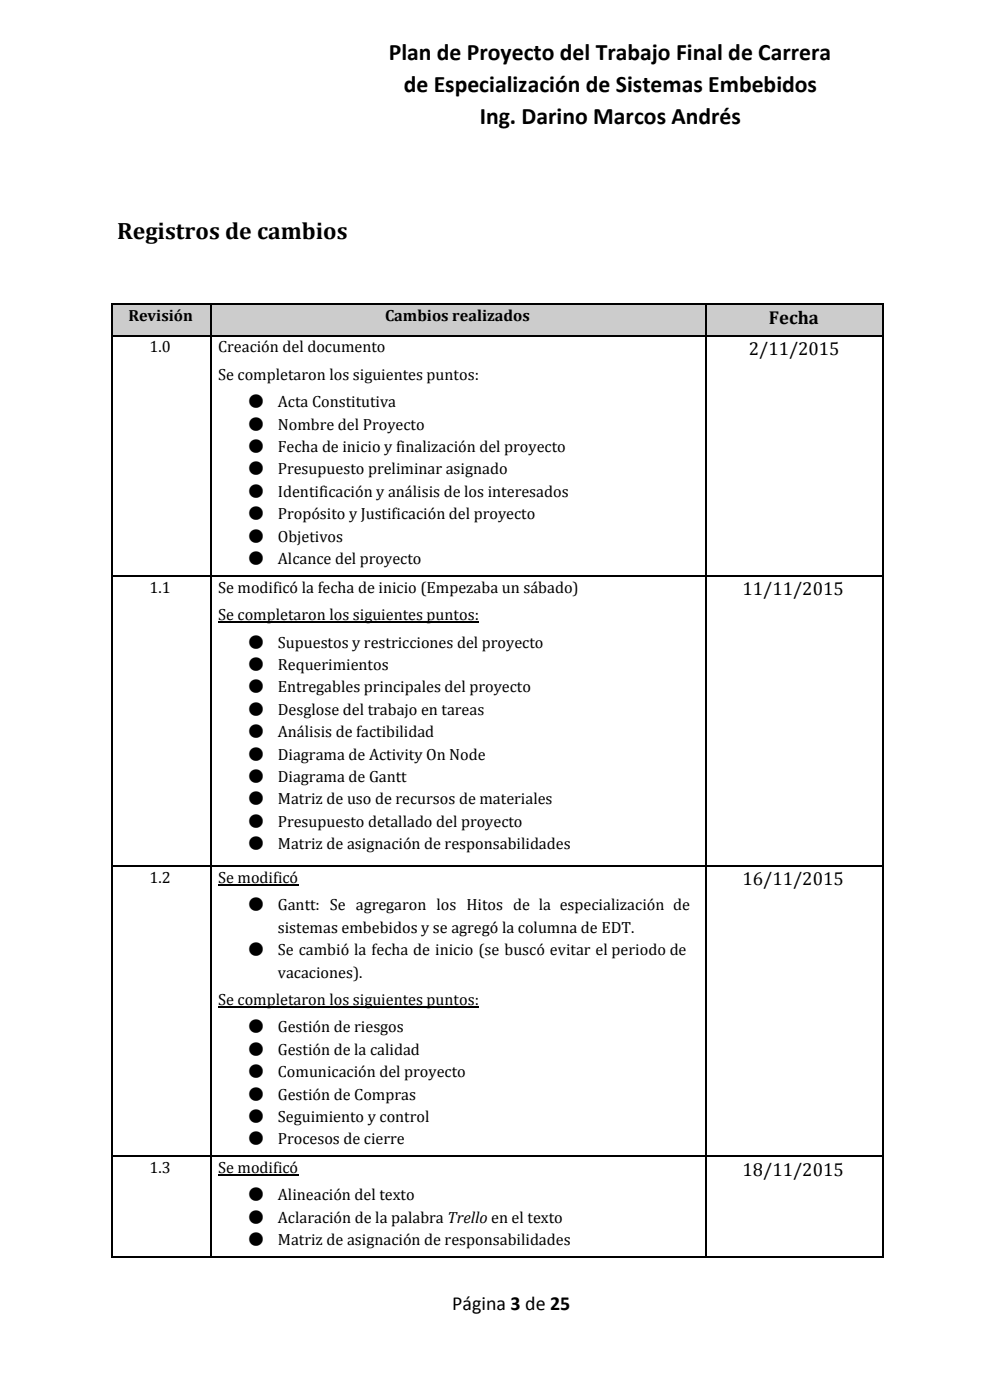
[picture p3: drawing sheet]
<svg xmlns="http://www.w3.org/2000/svg" width="210mm" height="297mm" viewBox="0 0 210 297" stroke-linecap="round" stroke-linejoin="round" font-family="sans-serif">
<defs><g id="words">
<g font-size="5">
<text x="82.3" y="12.7">Plan de Proyecto del Trabajo Final de Carrera</text>
<text x="85.5" y="19.5">de Especialización de Sistemas Embebidos</text>
<text x="101.6" y="26.4">Ing. Darino Marcos Andrés</text>
<text x="24.8" y="50.7">Registros de cambios</text>
</g>
<g font-size="4.2">
<text x="95.8" y="277.6">Página 3​</text>
<text x="111.3" y="277.6">de 25</text>
</g>
<g font-size="4">
<text x="162.8" y="68.6">Fecha</text>
<text x="158.6" y="75.2">2/11/2015</text>
<text x="157.3" y="126.1">11/11/2015</text>
<text x="157.3" y="187.6">16/11/2015</text>
<text x="157.3" y="249.1">18/11/2015</text>
</g>
<g font-size="3.5">
<text x="52.5" y="86.3">●</text>
<text x="52.5" y="91">●</text>
<text x="52.5" y="95.8">●</text>
<text x="52.5" y="100.5">●</text>
<text x="52.5" y="105.3">●</text>
<text x="52.5" y="110">●</text>
<text x="52.5" y="114.8">●</text>
<text x="52.5" y="119.5">●</text>
<text x="52.5" y="137.2">●</text>
<text x="52.5" y="142">●</text>
<text x="52.5" y="146.7">●</text>
<text x="52.5" y="151.5">●</text>
<text x="52.5" y="156.2">●</text>
<text x="52.5" y="161">●</text>
<text x="52.5" y="165.7">●</text>
<text x="52.5" y="170.5">●</text>
<text x="52.5" y="175.2">●</text>
<text x="52.5" y="180">●</text>
<text x="52.5" y="192.9">●</text>
<text x="52.5" y="202.4">●</text>
<text x="52.5" y="218.8">●</text>
<text x="52.5" y="223.5">●</text>
<text x="52.5" y="228.3">●</text>
<text x="52.5" y="233">●</text>
<text x="52.5" y="237.8">●</text>
<text x="52.5" y="242.5">●</text>
<text x="52.5" y="254.4">●</text>
<text x="52.5" y="259.2">●</text>
<text x="52.5" y="263.9">●</text>
</g>
<g font-size="3.4">
<text x="27.2" y="68.1">Revisión</text>
<text x="81.5" y="68.1">Cambios realizados</text>
<text x="31.7" y="74.7">1.0</text>
<text x="46.2" y="74.7">Creación del documento</text>
<text x="46.2" y="80.5">Se completaron los siguientes puntos:</text>
<text x="58.9" y="86.3">Acta Constitutiva</text>
<text x="58.9" y="91">Nombre del Proyecto</text>
<text x="58.9" y="95.8">Fecha de inicio y finalización del proyecto</text>
<text x="58.9" y="100.5">Presupuesto preliminar asignado</text>
<text x="58.9" y="105.3">Identificación y análisis de los interesados</text>
<text x="58.9" y="110">Propósito y Justificación del proyecto</text>
<text x="58.9" y="114.8">Objetivos</text>
<text x="58.9" y="119.5">Alcance del proyecto</text>
<text x="31.7" y="125.6">1.1</text>
<text x="46.2" y="125.6">Se modificó la fecha de inicio (Empezaba un sábado)</text>
<text x="46.2" y="131.4">Se completaron los siguientes puntos:</text>
<text x="58.9" y="137.2">Supuestos y restricciones del proyecto</text>
<text x="58.9" y="142">Requerimientos</text>
<text x="58.9" y="146.7">Entregables principales del proyecto</text>
<text x="58.9" y="151.5">Desglose del trabajo en tareas</text>
<text x="58.9" y="156.2">Análisis de factibilidad</text>
<text x="58.9" y="161">Diagrama de Activity On Node</text>
<text x="58.9" y="165.7">Diagrama de Gantt</text>
<text x="58.9" y="170.5">Matriz de uso de recursos de materiales</text>
<text x="58.9" y="175.2">Presupuesto detallado del proyecto</text>
<text x="58.9" y="180">Matriz de asignación de responsabilidades</text>
<text x="31.7" y="187.1">1.2</text>
<text x="46.2" y="187.1">Se modificó</text>
<text x="58.9" y="192.9">Gantt: Se agregaron los Hitos de la especialización de</text>
<text x="58.9" y="197.7">sistemas embebidos y se agregó la columna de EDT.</text>
<text x="58.9" y="202.4">Se cambió la fecha de inicio (se buscó evitar el periodo de</text>
<text x="58.9" y="207.2">vacaciones).</text>
<text x="46.2" y="213">Se completaron los siguientes puntos:</text>
<text x="58.9" y="218.8">Gestión de riesgos</text>
<text x="58.9" y="223.5">Gestión de la calidad</text>
<text x="58.9" y="228.3">Comunicación del proyecto</text>
<text x="58.9" y="233">Gestión de Compras</text>
<text x="58.9" y="237.8">Seguimiento y control</text>
<text x="58.9" y="242.5">Procesos de cierre</text>
<text x="31.7" y="248.6">1.3</text>
<text x="46.2" y="248.6">Se modificó</text>
<text x="58.9" y="254.4">Alineación del texto</text>
<text x="58.9" y="259.2">Aclaración de la palabra Trello en el texto</text>
<text x="58.9" y="263.9">Matriz de asignación de responsabilidades</text>
</g>
</g></defs>
<g fill="#ccc">
<path d="M23.5 64.4h21.1v6.6h-21.1z"/>
<path d="M44.6 64.4h104.8v6.6h-104.8z"/>
<path d="M149.4 64.4h37.5v6.6h-37.5z"/>
</g>
<g fill="none" stroke="#000" stroke-width=".26">
<path d="M23.5 71.1h163.6M23.5 64.5h163.6M23.6 64.4v202.1M44.7 64.4v202.1M149.5 64.4v202.1M187 64.4v202.1M23.5 122.1h163.6M46.2 131.8h55.2M23.5 183.5h163.6M46.2 187.5h17M46.2 213.4h55.2M23.5 245h163.6"/>
<path d="M46.2 249h17M23.5 266.4h163.6"/>
</g>
<use href="#words"/>
</svg>
